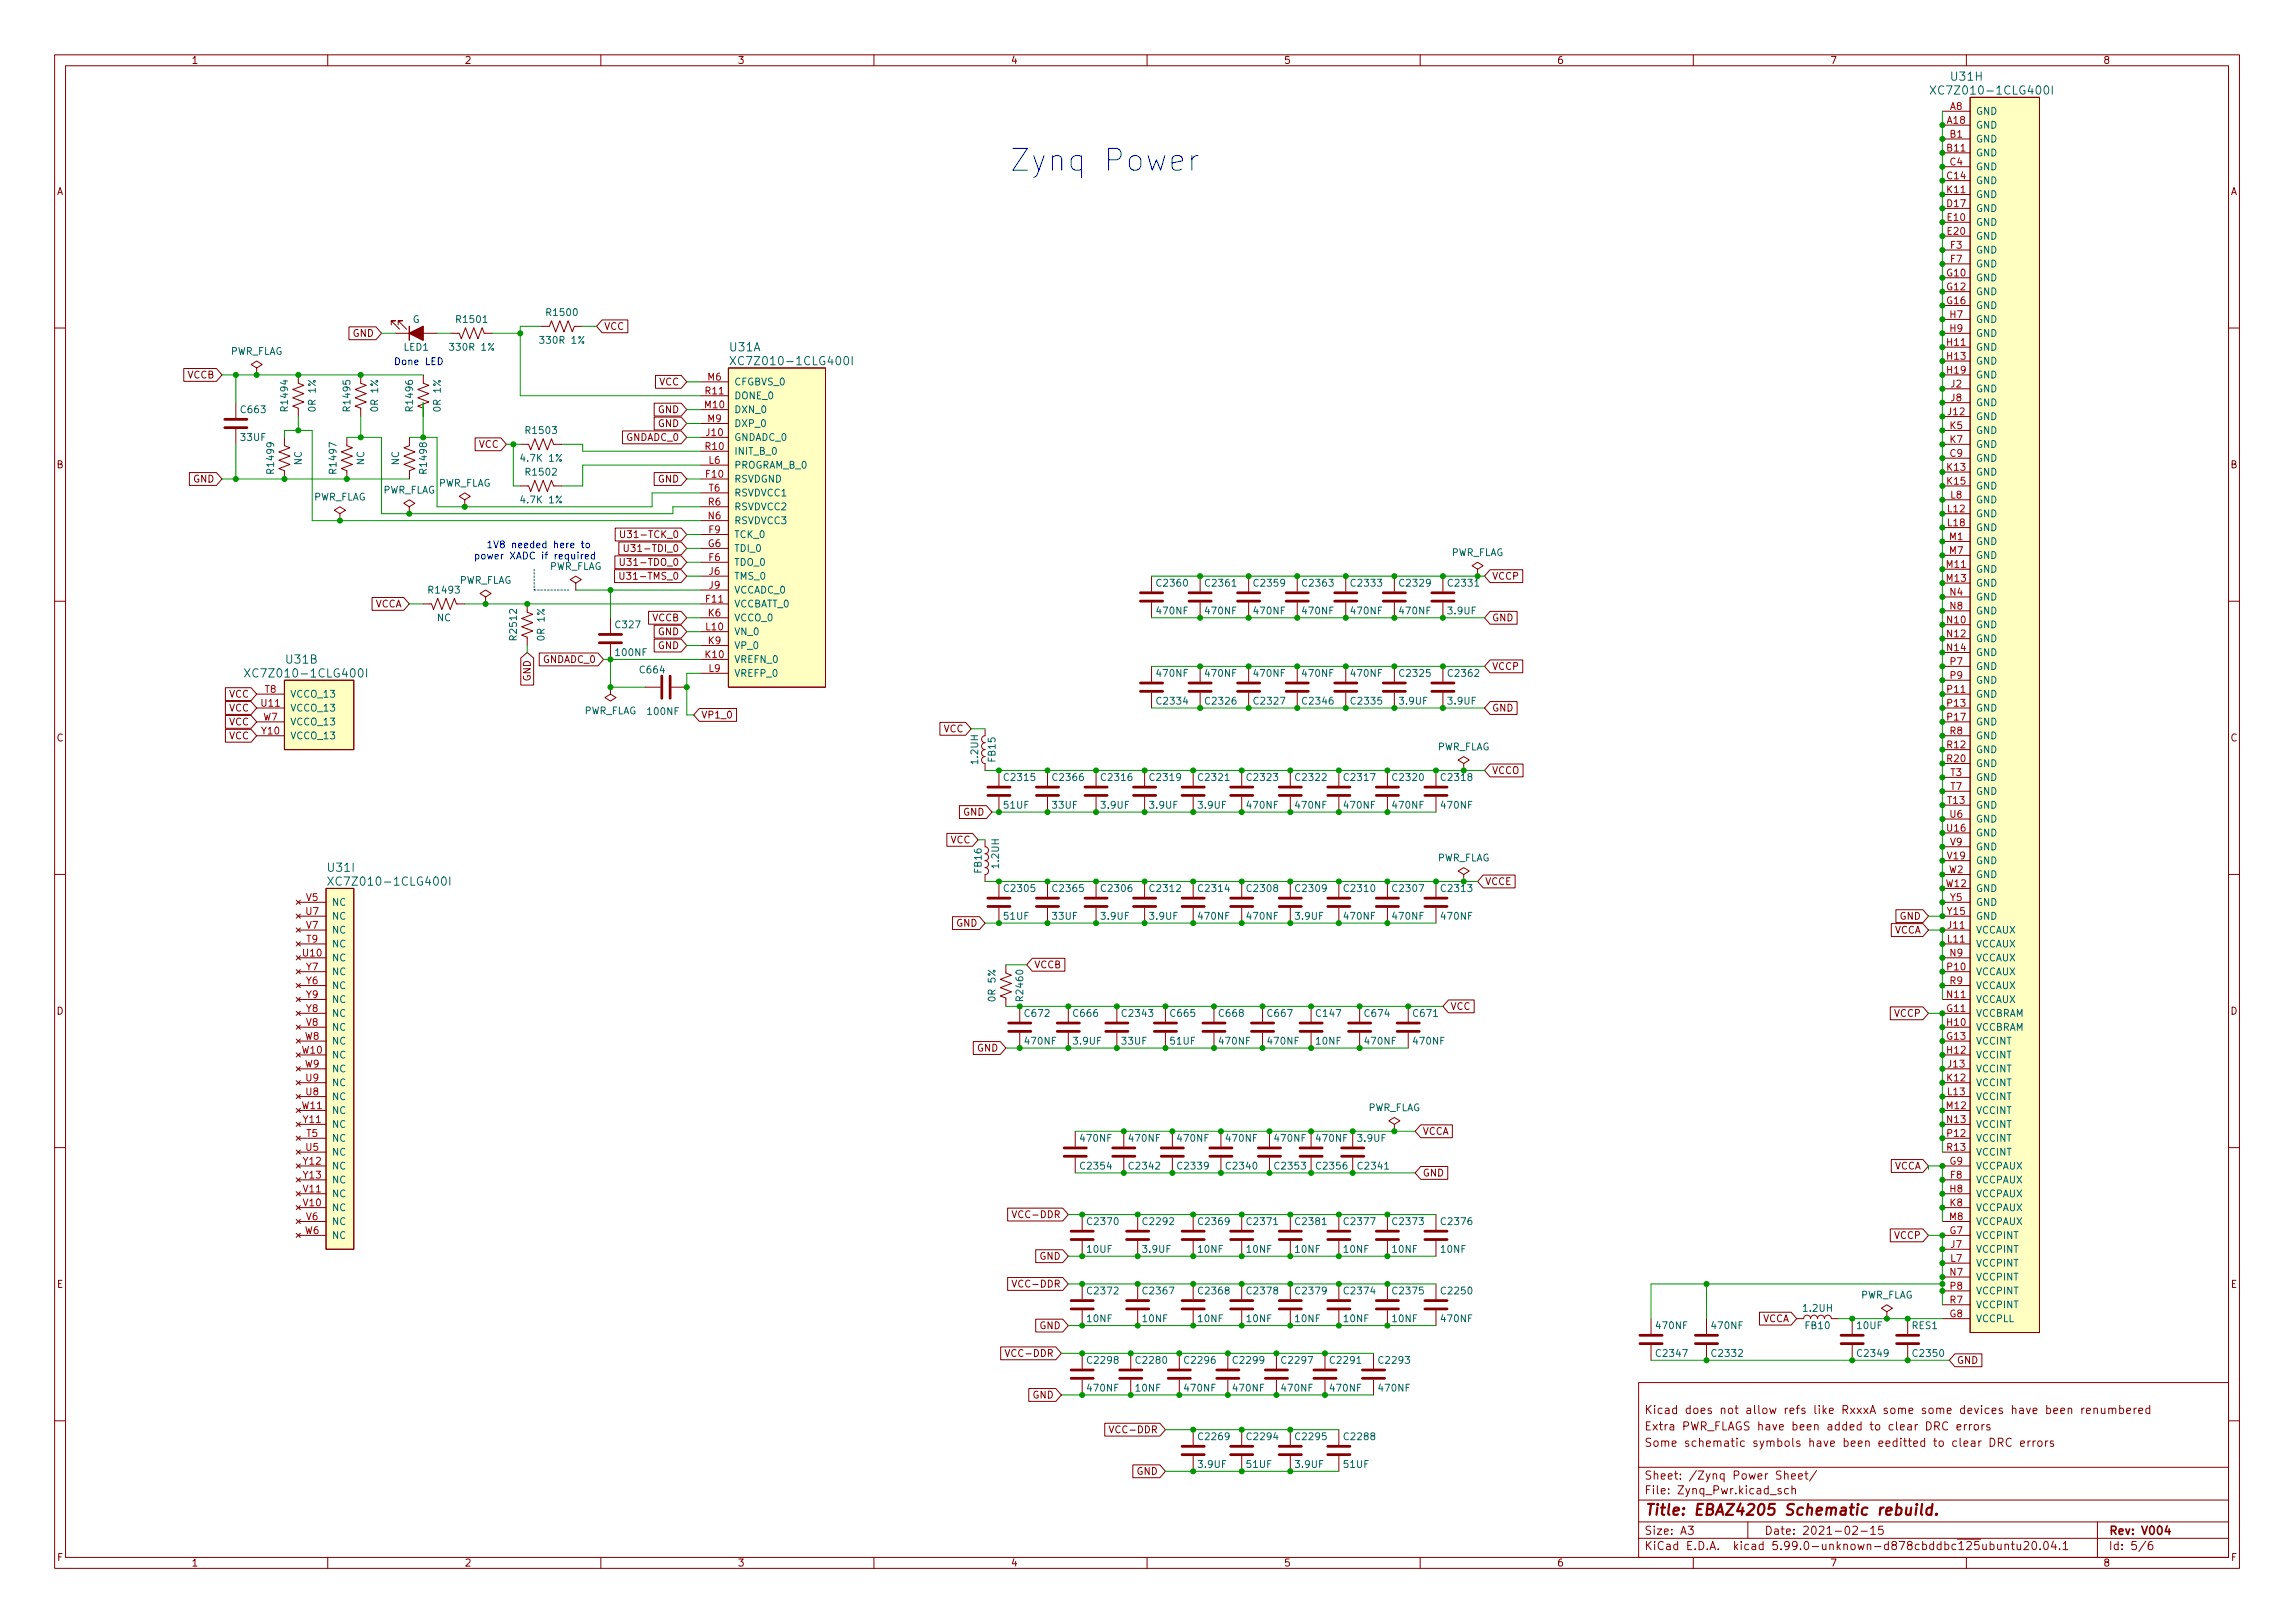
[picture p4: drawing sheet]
<svg xmlns="http://www.w3.org/2000/svg" width="420mm" height="297mm" viewBox="0 0 420 297" stroke-linecap="round" stroke-linejoin="round" font-family="sans-serif">
<defs><g id="words">
<text font-size="5.6" fill="#0000c2" x="184.8" y="31.3">Zynq Power</text>
<text font-size="2.8" fill="#840000" x="301" y="277.3">Title: EBAZ4205 Schematic rebuild.</text>
<g font-size="2.1" fill="#006464">
<text x="354.9" y="17.3">XC7Z010-1CLG400I</text>
<text x="357.3" y="14.8">U31H</text>
<text x="133.6" y="64.3">U31A</text>
<text x="135.2" y="66.8">XC7Z010-1CLG400I</text>
<text x="46.3" y="124">XC7Z010-1CLG400I</text>
<text x="52.5" y="121.4">U31B</text>
<text x="60.2" y="159.5">U31I</text>
<text x="61.5" y="162.1">XC7Z010-1CLG400I</text>
</g>
<g font-size="2.1" fill="#840000">
<text x="301" y="261.8">Extra PWR_FLAGS have been added to clear DRC errors</text>
<text x="301" y="258.8">Kicad does not allow refs like RxxxA some some devices have been renumbered</text>
<text x="301" y="264.8">Some schematic symbols have been eeditted to clear DRC errors</text>
<text x="301" y="273.5">File: Zynq_Pwr.kicad_sch</text>
<text x="301" y="270.8">Sheet: /Zynq Power Sheet/</text>
<text x="301" y="280.9">Size: A3</text>
<text x="323" y="280.9">Date: 2021-02-15</text>
<text x="386" y="280.9">Rev: V004</text>
<text x="301" y="283.7">KiCad E.D.A. kicad 5.99.0-unknown-d878cbddbc~125~ubuntu20.04.1</text>
<text x="386" y="283.7">Id: 5/6</text>
</g>
<g font-size="1.8" fill="#840000">
<text x="35" y="11.7">1</text>
<text x="85" y="11.7">2</text>
<text x="135" y="11.7">3</text>
<text x="185" y="11.7">4</text>
<text x="235" y="11.7">5</text>
<text x="285" y="11.7">6</text>
<text x="335" y="11.7">7</text>
<text x="385" y="11.7">8</text>
<text x="10.3" y="35.7">A</text>
<text x="408.3" y="35.7">A</text>
<text x="64.6" y="61.6">GND</text>
<text x="110.6" y="60.4">VCC</text>
<text x="34.3" y="69.3">VCCB</text>
<text x="120.7" y="70.5">VCC</text>
<text x="120.5" y="75.6">GND</text>
<text x="87.6" y="82">VCC</text>
<text x="114.7" y="80.7">GNDADC_0</text>
<text x="120.5" y="78.1">GND</text>
<text x="10.3" y="85.7">B</text>
<text x="35.4" y="88.3">GND</text>
<text x="120.5" y="88.3">GND</text>
<text x="408.3" y="85.7">B</text>
<text x="115" y="98.5">U31-TCK_0</text>
<text x="115.7" y="101">U31-TDI_0</text>
<text x="114.9" y="106.1">U31-TMS_0</text>
<text x="114.9" y="103.5">U31-TDO_0</text>
<text x="265.3" y="107.4">C2331</text>
<text x="273.1" y="106.1">VCCP</text>
<text x="68.6" y="111.2">VCCA</text>
<text x="119.4" y="113.7">VCCB</text>
<text x="273.1" y="113.7">GND</text>
<text x="120.5" y="116.2">GND</text>
<text x="120.5" y="118.8">GND</text>
<text x="97.2" y="124.7" transform="rotate(-90 97.2 124.7)">GND</text>
<text x="99.4" y="121.3">GNDADC_0</text>
<text x="273.1" y="122.6">VCCP</text>
<text x="41.9" y="127.7">VCC</text>
<text x="41.9" y="130.2">VCC</text>
<text x="128.3" y="131.5">VP1_0</text>
<text x="273.1" y="130.2">GND</text>
<text x="10.3" y="135.7">C</text>
<text x="41.9" y="135.3">VCC</text>
<text x="41.9" y="132.8">VCC</text>
<text x="172.7" y="134">VCC</text>
<text x="408.3" y="135.7">C</text>
<text x="273.1" y="141.6">VCCO</text>
<text x="176.3" y="149.3">GND</text>
<text x="174" y="154.3">VCC</text>
<text x="271.8" y="162">VCCE</text>
<text x="175.1" y="169.6">GND</text>
<text x="346.7" y="170.9">VCCA</text>
<text x="347.8" y="168.3">GND</text>
<text x="189.3" y="177.2">VCCB</text>
<text x="10.3" y="185.7">D</text>
<text x="265.5" y="184.8">VCC</text>
<text x="408.3" y="185.7">D</text>
<text x="346.8" y="186.1">VCCP</text>
<text x="178.9" y="192.4">GND</text>
<text x="260.4" y="207.7">VCCA</text>
<text x="260.4" y="215.3">GND</text>
<text x="346.7" y="214">VCCA</text>
<text x="186.1" y="222.9">VCC-DDR</text>
<text x="346.8" y="226.7">VCCP</text>
<text x="190.3" y="230.5">GND</text>
<text x="10.4" y="235.7">E</text>
<text x="186.1" y="235.6">VCC-DDR</text>
<text x="408.4" y="235.7">E</text>
<text x="190.3" y="243.2">GND</text>
<text x="322.6" y="242">VCCA</text>
<text x="184.8" y="248.3">VCC-DDR</text>
<text x="358.2" y="249.6">GND</text>
<text x="189" y="255.9">GND</text>
<text x="203.9" y="262.3">VCC-DDR</text>
<text x="208.1" y="269.9">GND</text>
<text x="10.4" y="285.7">F</text>
<text x="35" y="286.7">1</text>
<text x="85" y="286.7">2</text>
<text x="135" y="286.7">3</text>
<text x="185" y="286.7">4</text>
<text x="235" y="286.7">5</text>
<text x="285" y="286.7">6</text>
<text x="335" y="286.7">7</text>
<text x="385" y="286.7">8</text>
<text x="408.4" y="285.7">F</text>
</g>
<g font-size="1.8" fill="#a90000">
<text x="356.5" y="22.6">A18</text>
<text x="357" y="20.1">A8</text>
<text x="356.5" y="27.7">B11</text>
<text x="357" y="25.2">B1</text>
<text x="356.5" y="32.8">C14</text>
<text x="356.5" y="35.3">K11</text>
<text x="357" y="30.3">C4</text>
<text x="356.5" y="37.9">D17</text>
<text x="356.6" y="40.4">E10</text>
<text x="356.6" y="43">E20</text>
<text x="357.1" y="45.5">F3</text>
<text x="356.5" y="50.6">G10</text>
<text x="356.5" y="53.1">G12</text>
<text x="357.1" y="48">F7</text>
<text x="356.5" y="55.7">G16</text>
<text x="357" y="58.2">H7</text>
<text x="356.5" y="63.3">H11</text>
<text x="356.5" y="65.8">H13</text>
<text x="357" y="60.7">H9</text>
<text x="129.6" y="69.6">M6</text>
<text x="356.5" y="68.4">H19</text>
<text x="357.2" y="70.9">J2</text>
<text x="129.1" y="74.7">M10</text>
<text x="129.2" y="72.2">R11</text>
<text x="129.6" y="77.3">M9</text>
<text x="356.7" y="76">J12</text>
<text x="357.2" y="73.4">J8</text>
<text x="129.2" y="82.3">R10</text>
<text x="129.3" y="79.8">J10</text>
<text x="357" y="83.6">C9</text>
<text x="357" y="78.5">K5</text>
<text x="357" y="81.1">K7</text>
<text x="129.3" y="87.4">F10</text>
<text x="129.8" y="84.9">L6</text>
<text x="129.8" y="90">T6</text>
<text x="356.5" y="86.1">K13</text>
<text x="356.5" y="88.7">K15</text>
<text x="129.7" y="95">N6</text>
<text x="129.7" y="92.5">R6</text>
<text x="356.6" y="93.8">L12</text>
<text x="357.1" y="91.2">L8</text>
<text x="129.6" y="100.1">G6</text>
<text x="129.8" y="97.6">F9</text>
<text x="356.6" y="96.3">L18</text>
<text x="356.9" y="98.8">M1</text>
<text x="356.9" y="101.4">M7</text>
<text x="129.8" y="102.7">F6</text>
<text x="129.8" y="105.2">J6</text>
<text x="129.8" y="107.7">J9</text>
<text x="356.4" y="103.9">M11</text>
<text x="356.4" y="106.5">M13</text>
<text x="129.3" y="110.3">F11</text>
<text x="129.7" y="112.8">K6</text>
<text x="357" y="109">N4</text>
<text x="357" y="111.5">N8</text>
<text x="129.3" y="115.4">L10</text>
<text x="129.7" y="117.9">K9</text>
<text x="356.5" y="114.1">N10</text>
<text x="356.5" y="116.6">N12</text>
<text x="356.5" y="119.2">N14</text>
<text x="129.2" y="120.4">K10</text>
<text x="129.8" y="123">L9</text>
<text x="357.1" y="121.7">P7</text>
<text x="357.1" y="124.2">P9</text>
<text x="47.9" y="129.3">U11</text>
<text x="48.2" y="131.9">W7</text>
<text x="48.5" y="126.8">T8</text>
<text x="356.6" y="126.8">P11</text>
<text x="356.6" y="129.3">P13</text>
<text x="356.6" y="131.9">P17</text>
<text x="48" y="134.4">Y10</text>
<text x="356.5" y="136.9">R12</text>
<text x="357" y="134.4">R8</text>
<text x="356.5" y="139.5">R20</text>
<text x="357.1" y="142">T3</text>
<text x="356.6" y="147.1">T13</text>
<text x="357" y="149.6">U6</text>
<text x="357.1" y="144.6">T7</text>
<text x="356.5" y="152.2">U16</text>
<text x="357.1" y="154.7">V9</text>
<text x="356.6" y="157.3">V19</text>
<text x="356.8" y="159.8">W2</text>
<text x="56" y="167.4">U7</text>
<text x="56.1" y="164.9">V5</text>
<text x="356.3" y="162.3">W12</text>
<text x="356.6" y="167.4">Y15</text>
<text x="357.1" y="164.9">Y5</text>
<text x="56.1" y="170">V7</text>
<text x="56.1" y="172.5">T9</text>
<text x="356.6" y="172.5">L11</text>
<text x="356.7" y="170">J11</text>
<text x="55.5" y="175">U10</text>
<text x="56.1" y="177.6">Y7</text>
<text x="356.6" y="177.6">P10</text>
<text x="357" y="175">N9</text>
<text x="56.1" y="180.1">Y6</text>
<text x="56.1" y="185.2">Y8</text>
<text x="56.1" y="182.7">Y9</text>
<text x="356.5" y="185.2">G11</text>
<text x="356.5" y="182.7">N11</text>
<text x="357" y="180.1">R9</text>
<text x="55.8" y="190.3">W8</text>
<text x="56.1" y="187.7">V8</text>
<text x="356.5" y="190.3">G13</text>
<text x="356.5" y="187.7">H10</text>
<text x="55.3" y="192.8">W10</text>
<text x="55.8" y="195.4">W9</text>
<text x="56" y="197.9">U9</text>
<text x="356.5" y="192.8">H12</text>
<text x="356.5" y="197.9">K12</text>
<text x="356.7" y="195.4">J13</text>
<text x="55.3" y="203">W11</text>
<text x="56" y="200.4">U8</text>
<text x="356.4" y="203">M12</text>
<text x="356.6" y="200.4">L13</text>
<text x="55.6" y="205.5">Y11</text>
<text x="56.1" y="208.1">T5</text>
<text x="356.5" y="205.5">N13</text>
<text x="356.6" y="208.1">P12</text>
<text x="55.6" y="213.1">Y12</text>
<text x="55.6" y="215.7">Y13</text>
<text x="56" y="210.6">U5</text>
<text x="356.5" y="210.6">R13</text>
<text x="357" y="213.1">G9</text>
<text x="357.1" y="215.7">F8</text>
<text x="55.6" y="220.8">V10</text>
<text x="55.6" y="218.2">V11</text>
<text x="357" y="218.2">H8</text>
<text x="357" y="220.8">K8</text>
<text x="55.8" y="225.8">W6</text>
<text x="56.1" y="223.3">V6</text>
<text x="356.9" y="223.3">M8</text>
<text x="357" y="225.8">G7</text>
<text x="357" y="233.5">N7</text>
<text x="357.1" y="230.9">L7</text>
<text x="357.2" y="228.4">J7</text>
<text x="357" y="238.5">R7</text>
<text x="357.1" y="236">P8</text>
<text x="357" y="241.1">G8</text>
</g>
<g font-size="1.8" fill="#006464">
<text x="361.7" y="23.5">GND</text>
<text x="361.7" y="21">GND</text>
<text x="361.7" y="26.1">GND</text>
<text x="361.7" y="28.6">GND</text>
<text x="361.7" y="33.7">GND</text>
<text x="361.7" y="31.2">GND</text>
<text x="361.7" y="38.8">GND</text>
<text x="361.7" y="41.3">GND</text>
<text x="361.7" y="36.2">GND</text>
<text x="361.7" y="43.9">GND</text>
<text x="361.7" y="46.4">GND</text>
<text x="361.7" y="48.9">GND</text>
<text x="361.7" y="51.5">GND</text>
<text x="75.5" y="59.1">G</text>
<text x="83.8" y="59.1">R1501</text>
<text x="100.3" y="57.8">R1500</text>
<text x="361.7" y="54">GND</text>
<text x="361.7" y="56.6">GND</text>
<text x="361.7" y="59.1">GND</text>
<text x="42" y="64.9">PWR_FLAG</text>
<text x="73.9" y="64.2">LED1</text>
<text x="82.7" y="64.2">330R 1%</text>
<text x="99.2" y="62.9">330R 1%</text>
<text x="361.7" y="64.2">GND</text>
<text x="361.7" y="61.6">GND</text>
<text x="134.4" y="70.5">CFGBVS_0</text>
<text x="361.7" y="66.7">GND</text>
<text x="361.7" y="69.3">GND</text>
<text x="361.7" y="71.8">GND</text>
<text x="44.2" y="75.6">C663</text>
<text x="52.7" y="75" transform="rotate(-90 52.7 75)">R1494</text>
<text x="57.8" y="75.1" transform="rotate(-90 57.8 75.1)">0R 1%</text>
<text x="64.1" y="75" transform="rotate(-90 64.1 75)">R1495</text>
<text x="69.2" y="75.1" transform="rotate(-90 69.2 75.1)">0R 1%</text>
<text x="75.6" y="75" transform="rotate(-90 75.6 75)">R1496</text>
<text x="80.7" y="75.1" transform="rotate(-90 80.7 75.1)">0R 1%</text>
<text x="134.4" y="75.6">DXN_0</text>
<text x="134.4" y="73.1">DONE_0</text>
<text x="361.7" y="76.9">GND</text>
<text x="361.7" y="74.3">GND</text>
<text x="44.2" y="80.7">33UF</text>
<text x="96.5" y="79.4">R1503</text>
<text x="134.4" y="80.7">GNDADC_0</text>
<text x="134.4" y="78.1">DXP_0</text>
<text x="134.4" y="83.2">INIT_B_0</text>
<text x="361.7" y="79.4">GND</text>
<text x="361.7" y="82">GND</text>
<text x="50.2" y="86.5" transform="rotate(-90 50.2 86.5)">R1499</text>
<text x="55.2" y="85.1" transform="rotate(-90 55.2 85.1)">NC</text>
<text x="61.6" y="86.5" transform="rotate(-90 61.6 86.5)">R1497</text>
<text x="66.7" y="85.1" transform="rotate(-90 66.7 85.1)">NC</text>
<text x="73.1" y="85.1" transform="rotate(-90 73.1 85.1)">NC</text>
<text x="78.1" y="86.5" transform="rotate(-90 78.1 86.5)">R1498</text>
<text x="80.1" y="89.1">PWR_FLAG</text>
<text x="95.7" y="84.5">4.7K 1%</text>
<text x="96.5" y="87">R1502</text>
<text x="134.4" y="88.3">RSVDGND</text>
<text x="134.4" y="85.8">PROGRAM_B_0</text>
<text x="361.7" y="84.5">GND</text>
<text x="361.7" y="87">GND</text>
<text x="361.7" y="89.6">GND</text>
<text x="57.3" y="91.6">PWR_FLAG</text>
<text x="70" y="90.3">PWR_FLAG</text>
<text x="95.7" y="92.1">4.7K 1%</text>
<text x="134.4" y="95.9">RSVDVCC3</text>
<text x="134.4" y="93.4">RSVDVCC2</text>
<text x="134.4" y="90.8">RSVDVCC1</text>
<text x="361.7" y="94.7">GND</text>
<text x="361.7" y="92.1">GND</text>
<text x="134.4" y="98.5">TCK_0</text>
<text x="134.4" y="101">TDI_0</text>
<text x="265.5" y="101.8">PWR_FLAG</text>
<text x="361.7" y="97.2">GND</text>
<text x="361.7" y="99.7">GND</text>
<text x="83.9" y="106.8">PWR_FLAG</text>
<text x="100.4" y="104.3">PWR_FLAG</text>
<text x="134.4" y="103.5">TDO_0</text>
<text x="134.4" y="106.1">TMS_0</text>
<text x="212" y="107.4">C2360</text>
<text x="220.9" y="107.4">C2361</text>
<text x="229.8" y="107.4">C2359</text>
<text x="238.7" y="107.4">C2363</text>
<text x="247.5" y="107.4">C2333</text>
<text x="256.4" y="107.4">C2329</text>
<text x="361.7" y="104.8">GND</text>
<text x="361.7" y="107.4">GND</text>
<text x="361.7" y="102.3">GND</text>
<text x="78.7" y="108.6">R1493</text>
<text x="80" y="113.7">NC</text>
<text x="134.4" y="111.2">VCCBATT_0</text>
<text x="134.4" y="108.6">VCCADC_0</text>
<text x="134.4" y="113.7">VCCO_0</text>
<text x="211.9" y="112.4">470NF</text>
<text x="220.8" y="112.4">470NF</text>
<text x="229.7" y="112.4">470NF</text>
<text x="238.6" y="112.4">470NF</text>
<text x="247.5" y="112.4">470NF</text>
<text x="256.4" y="112.4">470NF</text>
<text x="265.2" y="112.4">3.9UF</text>
<text x="361.7" y="109.9">GND</text>
<text x="361.7" y="112.4">GND</text>
<text x="94.6" y="116.9" transform="rotate(-90 94.6 116.9)">R2512</text>
<text x="99.7" y="117" transform="rotate(-90 99.7 117)">0R 1%</text>
<text x="112.8" y="115">C327</text>
<text x="134.4" y="118.8">VP_0</text>
<text x="134.4" y="116.2">VN_0</text>
<text x="361.7" y="115">GND</text>
<text x="361.7" y="117.5">GND</text>
<text x="112.8" y="120.1">100NF</text>
<text x="117.3" y="123.2">C664</text>
<text x="134.4" y="121.3">VREFN_0</text>
<text x="134.4" y="123.9">VREFP_0</text>
<text x="211.9" y="123.9">470NF</text>
<text x="220.8" y="123.9">470NF</text>
<text x="229.7" y="123.9">470NF</text>
<text x="238.6" y="123.9">470NF</text>
<text x="247.5" y="123.9">470NF</text>
<text x="256.4" y="123.9">C2325</text>
<text x="265.3" y="123.9">C2362</text>
<text x="361.7" y="120.1">GND</text>
<text x="361.7" y="122.6">GND</text>
<text x="361.7" y="125.1">GND</text>
<text x="53.1" y="127.7">VCCO_13</text>
<text x="53.1" y="130.2">VCCO_13</text>
<text x="106.8" y="130.7">PWR_FLAG</text>
<text x="118.7" y="130.8">100NF</text>
<text x="212" y="128.9">C2334</text>
<text x="220.9" y="128.9">C2326</text>
<text x="229.8" y="128.9">C2327</text>
<text x="238.7" y="128.9">C2346</text>
<text x="247.5" y="128.9">C2335</text>
<text x="256.3" y="128.9">3.9UF</text>
<text x="265.2" y="128.9">3.9UF</text>
<text x="361.7" y="127.7">GND</text>
<text x="361.7" y="130.2">GND</text>
<text x="53.1" y="132.8">VCCO_13</text>
<text x="53.1" y="135.3">VCCO_13</text>
<text x="263" y="137.3">PWR_FLAG</text>
<text x="361.7" y="132.8">GND</text>
<text x="361.7" y="137.8">GND</text>
<text x="361.7" y="135.3">GND</text>
<text x="179.1" y="139.7" transform="rotate(-90 179.1 139.7)">1.2UH</text>
<text x="182.2" y="139.4" transform="rotate(-90 182.2 139.4)">FB15</text>
<text x="184" y="142.9">C2315</text>
<text x="192.9" y="142.9">C2366</text>
<text x="201.8" y="142.9">C2316</text>
<text x="210.7" y="142.9">C2319</text>
<text x="219.6" y="142.9">C2321</text>
<text x="228.5" y="142.9">C2323</text>
<text x="237.4" y="142.9">C2322</text>
<text x="246.3" y="142.9">C2317</text>
<text x="255.2" y="142.9">C2320</text>
<text x="264.1" y="142.9">C2318</text>
<text x="361.7" y="140.4">GND</text>
<text x="361.7" y="142.9">GND</text>
<text x="183.9" y="148">51UF</text>
<text x="192.7" y="148">33UF</text>
<text x="201.7" y="148">3.9UF</text>
<text x="210.6" y="148">3.9UF</text>
<text x="219.5" y="148">3.9UF</text>
<text x="228.4" y="148">470NF</text>
<text x="237.3" y="148">470NF</text>
<text x="246.2" y="148">470NF</text>
<text x="255.1" y="148">470NF</text>
<text x="264" y="148">470NF</text>
<text x="361.7" y="148">GND</text>
<text x="361.7" y="145.5">GND</text>
<text x="361.7" y="153.1">GND</text>
<text x="361.7" y="150.5">GND</text>
<text x="361.7" y="155.6">GND</text>
<text x="179.7" y="159.7" transform="rotate(-90 179.7 159.7)">FB16</text>
<text x="182.9" y="158.8" transform="rotate(-90 182.9 158.8)">1.2UH</text>
<text x="263" y="157.6">PWR_FLAG</text>
<text x="361.7" y="158.2">GND</text>
<text x="361.7" y="160.7">GND</text>
<text x="60.7" y="165.8">NC</text>
<text x="184" y="163.2">C2305</text>
<text x="192.9" y="163.2">C2365</text>
<text x="201.8" y="163.2">C2306</text>
<text x="210.7" y="163.2">C2312</text>
<text x="219.6" y="163.2">C2314</text>
<text x="228.5" y="163.2">C2308</text>
<text x="237.4" y="163.2">C2309</text>
<text x="246.3" y="163.2">C2310</text>
<text x="255.2" y="163.2">C2307</text>
<text x="264.1" y="163.2">C2313</text>
<text x="361.7" y="163.2">GND</text>
<text x="361.7" y="165.8">GND</text>
<text x="60.7" y="173.4">NC</text>
<text x="60.7" y="168.3">NC</text>
<text x="60.7" y="170.9">NC</text>
<text x="183.9" y="168.3">51UF</text>
<text x="192.7" y="168.3">33UF</text>
<text x="201.7" y="168.3">3.9UF</text>
<text x="210.6" y="168.3">3.9UF</text>
<text x="219.5" y="168.3">470NF</text>
<text x="228.4" y="168.3">470NF</text>
<text x="237.2" y="168.3">3.9UF</text>
<text x="246.2" y="168.3">470NF</text>
<text x="255.1" y="168.3">470NF</text>
<text x="264" y="168.3">470NF</text>
<text x="361.7" y="170.9">VCCAUX</text>
<text x="361.7" y="173.4">VCCAUX</text>
<text x="361.7" y="168.3">GND</text>
<text x="60.7" y="175.9">NC</text>
<text x="60.7" y="178.5">NC</text>
<text x="361.7" y="175.9">VCCAUX</text>
<text x="361.7" y="178.5">VCCAUX</text>
<text x="60.7" y="181">NC</text>
<text x="60.7" y="183.6">NC</text>
<text x="182.2" y="183" transform="rotate(-90 182.2 183)">0R 5%</text>
<text x="187.3" y="183" transform="rotate(-90 187.3 183)">R2460</text>
<text x="361.7" y="183.6">VCCAUX</text>
<text x="361.7" y="181">VCCAUX</text>
<text x="60.7" y="188.6">NC</text>
<text x="60.7" y="191.2">NC</text>
<text x="60.7" y="186.1">NC</text>
<text x="187.7" y="186.1">C672</text>
<text x="187.8" y="191.2">470NF</text>
<text x="196.6" y="191.2">3.9UF</text>
<text x="196.6" y="186.1">C666</text>
<text x="205.4" y="191.2">33UF</text>
<text x="205.6" y="186.1">C2343</text>
<text x="214.3" y="191.2">51UF</text>
<text x="214.4" y="186.1">C665</text>
<text x="223.3" y="186.1">C668</text>
<text x="223.3" y="191.2">470NF</text>
<text x="232.2" y="186.1">C667</text>
<text x="232.2" y="191.2">470NF</text>
<text x="241" y="191.2">10NF</text>
<text x="241.1" y="186.1">C147</text>
<text x="250" y="186.1">C674</text>
<text x="250" y="191.2">470NF</text>
<text x="258.9" y="186.1">C671</text>
<text x="258.9" y="191.2">470NF</text>
<text x="361.7" y="186.1">VCCBRAM</text>
<text x="361.7" y="191.2">VCCINT</text>
<text x="361.7" y="188.6">VCCBRAM</text>
<text x="60.7" y="193.7">NC</text>
<text x="60.7" y="196.3">NC</text>
<text x="361.7" y="193.7">VCCINT</text>
<text x="361.7" y="196.3">VCCINT</text>
<text x="60.7" y="201.3">NC</text>
<text x="60.7" y="198.8">NC</text>
<text x="60.7" y="203.9">NC</text>
<text x="250.3" y="203.4">PWR_FLAG</text>
<text x="361.7" y="198.8">VCCINT</text>
<text x="361.7" y="201.3">VCCINT</text>
<text x="361.7" y="203.9">VCCINT</text>
<text x="60.7" y="209">NC</text>
<text x="60.7" y="206.4">NC</text>
<text x="197.9" y="209">470NF</text>
<text x="206.8" y="209">470NF</text>
<text x="215.7" y="209">470NF</text>
<text x="224.6" y="209">470NF</text>
<text x="233.5" y="209">470NF</text>
<text x="241.1" y="209">470NF</text>
<text x="248.7" y="209">3.9UF</text>
<text x="361.7" y="206.4">VCCINT</text>
<text x="361.7" y="209">VCCINT</text>
<text x="60.7" y="211.5">NC</text>
<text x="60.7" y="214">NC</text>
<text x="198" y="214">C2354</text>
<text x="206.9" y="214">C2342</text>
<text x="215.8" y="214">C2339</text>
<text x="224.7" y="214">C2340</text>
<text x="233.6" y="214">C2353</text>
<text x="241.2" y="214">C2356</text>
<text x="248.8" y="214">C2341</text>
<text x="361.7" y="214">VCCPAUX</text>
<text x="361.7" y="211.5">VCCINT</text>
<text x="60.7" y="221.7">NC</text>
<text x="60.7" y="219.1">NC</text>
<text x="60.7" y="216.6">NC</text>
<text x="361.7" y="216.6">VCCPAUX</text>
<text x="361.7" y="219.1">VCCPAUX</text>
<text x="361.7" y="221.7">VCCPAUX</text>
<text x="60.7" y="224.2">NC</text>
<text x="60.7" y="226.7">NC</text>
<text x="199.3" y="224.2">C2370</text>
<text x="209.4" y="224.2">C2292</text>
<text x="219.6" y="224.2">C2369</text>
<text x="228.5" y="224.2">C2371</text>
<text x="237.4" y="224.2">C2381</text>
<text x="246.3" y="224.2">C2377</text>
<text x="255.2" y="224.2">C2373</text>
<text x="264.1" y="224.2">C2376</text>
<text x="361.7" y="226.7">VCCPINT</text>
<text x="361.7" y="224.2">VCCPAUX</text>
<text x="199.1" y="229.3">10UF</text>
<text x="209.3" y="229.3">3.9UF</text>
<text x="219.4" y="229.3">10NF</text>
<text x="228.3" y="229.3">10NF</text>
<text x="237.2" y="229.3">10NF</text>
<text x="246.1" y="229.3">10NF</text>
<text x="255" y="229.3">10NF</text>
<text x="263.9" y="229.3">10NF</text>
<text x="361.7" y="229.3">VCCPINT</text>
<text x="361.7" y="231.8">VCCPINT</text>
<text x="199.3" y="236.9">C2372</text>
<text x="209.4" y="236.9">C2367</text>
<text x="219.6" y="236.9">C2368</text>
<text x="228.5" y="236.9">C2378</text>
<text x="237.4" y="236.9">C2379</text>
<text x="246.3" y="236.9">C2374</text>
<text x="255.2" y="236.9">C2375</text>
<text x="264.1" y="236.9">C2250</text>
<text x="340.5" y="237.6">PWR_FLAG</text>
<text x="361.7" y="234.4">VCCPINT</text>
<text x="361.7" y="236.9">VCCPINT</text>
<text x="361.7" y="239.4">VCCPINT</text>
<text x="199.1" y="242">10NF</text>
<text x="209.3" y="242">10NF</text>
<text x="219.4" y="242">10NF</text>
<text x="228.3" y="242">10NF</text>
<text x="237.2" y="242">10NF</text>
<text x="246.1" y="242">10NF</text>
<text x="255" y="242">10NF</text>
<text x="264" y="242">470NF</text>
<text x="303.3" y="243.2">470NF</text>
<text x="313.5" y="243.2">470NF</text>
<text x="330.2" y="240.1">1.2UH</text>
<text x="330.6" y="243.2">FB10</text>
<text x="340.1" y="243.2">10UF</text>
<text x="350.1" y="243.2">RES1</text>
<text x="361.7" y="242">VCCPLL</text>
<text x="199.3" y="249.6">C2298</text>
<text x="208.2" y="249.6">C2280</text>
<text x="217.1" y="249.6">C2296</text>
<text x="226" y="249.6">C2299</text>
<text x="234.8" y="249.6">C2297</text>
<text x="243.7" y="249.6">C2291</text>
<text x="252.6" y="249.6">C2293</text>
<text x="303.4" y="248.3">C2347</text>
<text x="313.6" y="248.3">C2332</text>
<text x="340.3" y="248.3">C2349</text>
<text x="350.4" y="248.3">C2350</text>
<text x="199.2" y="254.7">470NF</text>
<text x="208" y="254.7">10NF</text>
<text x="217" y="254.7">470NF</text>
<text x="225.9" y="254.7">470NF</text>
<text x="234.8" y="254.7">470NF</text>
<text x="243.7" y="254.7">470NF</text>
<text x="252.5" y="254.7">470NF</text>
<text x="219.6" y="263.6">C2269</text>
<text x="228.5" y="263.6">C2294</text>
<text x="237.4" y="263.6">C2295</text>
<text x="246.3" y="263.6">C2288</text>
<text x="219.5" y="268.6">3.9UF</text>
<text x="228.3" y="268.6">51UF</text>
<text x="237.2" y="268.6">3.9UF</text>
<text x="246.1" y="268.6">51UF</text>
</g>
<g font-size="1.8" fill="#0000c2">
<text x="72.8" y="66.8">Done LED</text>
<text x="92.5" y="100.3">1V8 needed here to</text>
<text x="89.4" y="102.4">power XADC if required</text>
</g>
</g></defs>
<g fill="none" stroke="#840000" stroke-width=".18">
<path d="M10 10h400v277h-400zM12 12h396v273h-396zM60 10v2M110 10v2M160 10v2M210 10v2M260 10v2M310 10v2M360 10v2M360.7 17.8h12.7v226.1h-12.7zM355.6 22.9h5.1M355.6 20.4h5.1"/>
<path d="M355.6 25.4h5.1M355.6 28h5.1M355.6 33.1h5.1M355.6 30.5h5.1M355.6 38.1h5.1M355.6 35.6h5.1M63.9 59.8h4.9l1 1.2-1 1.2h-4.9zM71.6 59.5v-.8h.8h-.8l1.6 1.5M72.9 59.5v-.8h.8h-.8l1.5 1.5M99.1 59.7h1.5l.4-1 .7 2 .8-2 .8 2 .7-2 .8 2 .4-1h1.5M110.2 58.6h4.7v2.3h-4.7l-1-1.2zM355.6 40.7h5.1"/>
<path d="M355.6 43.2h5.1M355.6 45.8h5.1M355.6 48.3h5.1M355.6 50.8h5.1M355.6 53.4h5.1M355.6 55.9h5.1M355.6 58.5h5.1M10 60h2M33.6 67.4h6l1 1.2-1 1.2h-6zM43.2 73.7v2.8M43.2 78.5v2.8M47 67.3l1-.6-1-.6-1 .6 1 .6v1.3"/>
<path d="M47 68.6h.1M54.6 68.6v1.5l1 .4-2 .8 2 .7-2 .8 2 .8-2 .7 1 .4v1.5M66 68.6v1.5l1.1 .4-2.1 .8 2.1 .7-2.1 .8 2.1 .8-2.1 .7 1 .4v1.5M72.4 61h7.6M77.5 68.6v1.5l1 .4-2 .8 2 .7-2 .8 2 .8-2 .7 1 .4v1.5M82.5 61h1.6l.4 1 .7-2 .8 2 .7-2 .8 2 .8-2 .3 1h1.6M114 78.9h10.7l1 1.1-1 1.2h-10.7zM119.8 73.8h4.9l1 1.2-1 1.1h-4.9zM119.8 76.3h4.9l1 1.2-1 1.2h-4.9zM120 68.7h4.7l1 1.2-1 1.2h-4.7zM128.3 75h5M128.3 69.9h5"/>
<path d="M128.3 77.5h5M128.3 72.4h5M133.3 67.3h17.8v58.5h-17.8zM355.6 61h5.1M355.6 63.5h5.1M355.6 66.1h5.1M355.6 68.6h5.1M355.6 76.2h5.1M355.6 71.2h5.1M355.6 73.7h5.1M355.6 78.8h5.1M408 60h2"/>
<path d="M34.7 86.5h4.9l1 1.2-1 1.1h-4.9zM52.1 80v1.6l1 .4-2 .7 2 .8-2 .7 2 .8-2 .8 1 .3v1.6M62.2 94l1-.6-1-.7-1 .7 1 .6v1.3M62.2 95.3h.1M63.5 80v1.6l1 .4-2 .7 2 .8-2 .7 2 .8-2 .8 1 .3v1.6M74.9 92.7l1-.6-1-.6-1 .6 1 .6v1.3M74.9 94h.1M75 80v1.6l-1.1 .4 2.1 .7-2.1 .8 2.1 .7-2.1 .8 2.1 .8-1 .3v1.6M85.1 91.5l1-.7-1-.6-1 .6 1 .7v1.2M85.1 92.7h.1M87 80.1h4.7l1 1.2-1 1.2h-4.7zM95.2 88.9h1.6l.4 1.1 .7-2.1 .8 2.1 .7-2.1 .8 2.1 .8-2.1 .3 1h1.6"/>
<path d="M95.2 81.3h1.6l.4 1 .7-2 .8 2 .7-2 .8 2 .8-2 .3 1h1.6M112.6 96.7h12.1l1 1.1-1 1.2h-12.1zM113.3 99.2h11.4l1 1.2-1 1.1h-11.4zM113.6 97.1v1.1l.3 .2 .3-.1 .1-.1v-1.1M114.3 99.7v1l.2 .2h.4l.1-.2v-1M119.8 86.5h4.9l1 1.2-1 1.1h-4.9zM128.3 87.7h5M128.3 97.8h5M128.3 80h5M128.3 85.1h5M128.3 95.3h5M128.3 82.6h5"/>
<path d="M128.3 92.7h5M128.3 90.2h5M355.6 88.9h5.1M355.6 81.3h5.1M355.6 83.9h5.1M355.6 86.4h5.1M355.6 94h5.1M355.6 96.6h5.1M355.6 91.5h5.1M355.6 99.1h5.1M10 110h2M68.1 109.4h5.8l1 1.1-1 1.2h-5.8z"/>
<path d="M77.5 110.5h1.5l.4 1 .7-2 .8 2 .8-2 .7 2 .8-2 .4 1h1.5M88.9 109.3l1-.7-1-.6-1 .6 1 .7v1.2M88.9 110.5h.1M96.5 110.5v1.6l1 .3-2 .8 2 .8-2 .7 2 .8-2 .7 1 .4v1.5M98.7 119.5h10.8l1 1.2-1 1.2h-10.8zM105.4 106.7l1-.6-1-.7-1 .7 1 .6v1.3M105.4 108h.1M111.8 113.1v2.8M111.8 117.9v2.8M112.5 104.3h12.2l1 1.1-1 1.2h-12.2zM112.6 101.7h12.1l1 1.2-1 1.2h-12.1zM113.5 104.8v1l.2 .2h.4l.1-.2v-1"/>
<path d="M113.6 102.2v1l.2 .3 .4-.1 .1-.2v-1M118.7 111.9h6l1 1.2-1 1.1h-6zM119.8 114.4h4.9l1 1.2-1 1.2h-4.9zM119.8 117h4.9l1 1.1-1 1.2h-4.9zM128.3 110.5h5M128.3 102.9h5M128.3 100.4h5M128.3 105.4h5M128.3 108h5M128.3 113.1h5M128.3 118.1h5M128.3 115.6h5"/>
<path d="M210.8 105.4v2.8M210.8 110.3v2.8M219.7 105.4v2.8M219.7 110.3v2.8M228.6 105.4v2.8M228.6 110.3v2.8M237.5 105.4v2.8M237.5 110.3v2.8M246.4 105.4v2.8M246.4 110.3v2.8M255.3 105.4v2.8M255.3 110.3v2.8"/>
<path d="M264.2 105.4v2.8M264.2 110.3v2.8M270.5 104.2l1-.7-1-.6-1 .6 1 .7v1.2M272.8 111.9h4.9v2.3h-4.9l-1-1.1zM272.8 104.3h6v2.3h-6l-1-1.2zM355.6 104.2h5.1M355.6 106.7h5.1M355.6 101.6h5.1M355.6 114.3h5.1M355.6 116.9h5.1M355.6 119.4h5.1M355.6 109.3h5.1"/>
<path d="M355.6 111.8h5.1M408 110h2M41.3 125.9h4.7l1 1.1-1 1.2h-4.7zM41.3 133.5h4.7l1 1.2-1 1.1h-4.7zM41.3 130.9h4.7l1 1.2-1 1.2h-4.7zM41.3 128.4h4.7l1 1.2-1 1.2h-4.7zM47 127h5.1M47 129.6h5.1M47 132.1h5.1M47 134.7h5.1M52.1 124.5h12.7v12.7h-12.7zM95.3 120.4l1.2-1 1.2 1v5h-2.4z"/>
<path d="M111.8 125.8v1.2l-1.1 .7 1.1 .6 1-.6-1-.7M111.8 125.8h.1M118.1 125.8h2.8M122.9 125.8h2.8M128 129.7h6.8v2.3h-6.8l-1-1.2zM128.3 120.7h5M128.3 123.2h5M172.1 132.2h4.7l1 1.2-1 1.2h-4.7zM180.3 133.4v1.3a.64 .64 0 0 0-.6 .6 .64 .64 0 0 0 .6 .6 .64 .64 0 0 0-.6 .7 .64 .64 0 0 0 .6 .6 .64 .64 0 0 0-.6 .6 .64 .64 0 0 0 .6 .7 .64 .64 0 0 0-.6 .6 .64 .64 0 0 0 .6 .6v1.3M210.8 122v2.8M210.8 126.8v2.8M219.7 122v2.8"/>
<path d="M219.7 126.8v2.8M228.6 122v2.8M228.6 126.8v2.8M237.5 122v2.8M237.5 126.8v2.8M246.4 122v2.8M246.4 126.8v2.8M255.3 122v2.8M255.3 126.8v2.8M264.2 122v2.8M264.2 126.8v2.8M268 139.7l1-.6-1-.6-1 .6 1 .6v1.3"/>
<path d="M272.8 120.8h6v2.3h-6l-1-1.1zM272.8 128.4h4.9v2.4h-4.9l-1-1.2zM272.8 139.8h6v2.4h-6l-1-1.2zM355.6 127h5.1M355.6 129.6h5.1M355.6 132.1h5.1M355.6 134.7h5.1M355.6 122h5.1M355.6 124.5h5.1M355.6 137.2h5.1M355.6 139.7h5.1M173.3 152.5h4.8l1 1.2-1 1.2h-4.8z"/>
<path d="M175.6 147.5h5l1 1.1-1 1.2h-5zM180.3 153.7v1.3a.64 .64 0 0 1 .7 .6 .64 .64 0 0 1-.7 .6 .64 .64 0 0 1 .7 .7 .64 .64 0 0 1-.7 .6 .64 .64 0 0 1 .7 .7 .64 .64 0 0 1-.7 .6 .64 .64 0 0 1 .7 .6 .64 .64 0 0 1-.7 .7v1.2M182.9 141v2.8M182.9 145.8v2.8M191.8 141v2.8M191.8 145.8v2.8M200.7 141v2.8M200.7 145.8v2.8M209.5 141v2.8M209.5 145.8v2.8M218.4 141v2.8M218.4 145.8v2.8"/>
<path d="M227.3 141v2.8M227.3 145.8v2.8M236.2 141v2.8M236.2 145.8v2.8M245.1 141v2.8M245.1 145.8v2.8M254 141v2.8M254 145.8v2.8M262.9 141v2.8M262.9 145.8v2.8M355.6 147.4h5.1M355.6 142.3h5.1"/>
<path d="M355.6 144.8h5.1M355.6 152.4h5.1M355.6 149.9h5.1M355.6 157.5h5.1M355.6 155h5.1M10 160h2M54.2 172.4l.8 .7M54.2 174.9l.8 .8M54.2 167.3l.8 .8M54.2 164.8l.8 .7M54.2 169.8l.8 .8M54.2 180l.8 .8"/>
<path d="M54.2 177.5l.8 .7M54.6 172.8h5.1M54.6 175.3h5.1M54.6 167.7h5.1M54.6 165.1h5.1M54.6 170.2h5.1M54.6 177.8h5.1M55 172.4l-.8 .7M55 174.9l-.8 .8M55 167.3l-.8 .8M55 164.8l-.8 .7M55 169.8l-.8 .8"/>
<path d="M55 180l-.8 .8M55 177.5l-.8 .7M59.7 162.6h5.1v66h-5.1zM174.4 167.8h4.9l1 1.1-1 1.2h-4.9zM182.9 161.3v2.8M182.9 166.2v2.7M184.1 176.6v1.5l1.1 .4-2.1 .7 2.1 .8-2.1 .8 2.1 .7-2.1 .8 1 .4v1.5M189 175.4h6v2.3h-6l-1-1.1zM191.8 161.3v2.8M191.8 166.2v2.7M200.7 161.3v2.8M200.7 166.2v2.7"/>
<path d="M209.5 161.3v2.8M209.5 166.2v2.7M218.4 161.3v2.8M218.4 166.2v2.7M227.3 161.3v2.8M227.3 166.2v2.7M236.2 161.3v2.8M236.2 166.2v2.7M245.1 161.3v2.8M245.1 166.2v2.7M254 161.3v2.8M254 166.2v2.7"/>
<path d="M262.9 161.3v2.8M262.9 166.2v2.7M268 160.1l1-.7-1-.6-1 .6 1 .7v1.2M271.5 160.2h5.9v2.3h-5.9l-1-1.2zM346.2 169h5.8l1.1 1.2-1.1 1.2h-5.8zM347.1 166.5h4.9l1.1 1.2-1.1 1.2h-4.9zM355.6 160.1h5.1M355.6 172.8h5.1M355.6 175.3h5.1M355.6 167.7h5.1M355.6 165.1h5.1M355.6 170.2h5.1"/>
<path d="M355.6 177.8h5.1M355.6 162.6h5.1M408 160h2M54.2 197.8l.8 .7M54.2 187.6l.8 .8M54.2 192.7l.8 .8M54.2 190.2l.8 .7M54.2 195.2l.8 .8M54.2 185.1l.8 .7M54.2 182.5l.8 .8M54.6 198.2h5.1M54.6 188h5.1"/>
<path d="M54.6 193.1h5.1M54.6 190.5h5.1M54.6 195.6h5.1M54.6 180.4h5.1M54.6 185.5h5.1M54.6 182.9h5.1M55 197.8l-.8 .7M55 187.6l-.8 .8M55 192.7l-.8 .8M55 190.2l-.8 .7M55 195.2l-.8 .8M55 185.1l-.8 .7"/>
<path d="M55 182.5l-.8 .8M178.2 190.6h4.9l1 1.2-1 1.2h-4.9zM186.7 184.2v2.8M186.7 189v2.8M195.6 184.2v2.8M195.6 189v2.8M204.5 184.2v2.8M204.5 189v2.8M213.4 184.2v2.8M213.4 189v2.8M222.2 184.2v2.8M222.2 189v2.8"/>
<path d="M231.1 184.2v2.8M231.1 189v2.8M240 184.2v2.8M240 189v2.8M248.9 184.2v2.8M248.9 189v2.8M257.8 184.2v2.8M257.8 189v2.8M265.2 183h4.7v2.4h-4.7l-1-1.2zM346.1 184.3h5.9l1.1 1.2-1.1 1.1h-5.9zM355.6 198.2h5.1M355.6 188h5.1"/>
<path d="M355.6 193.1h5.1M355.6 190.5h5.1M355.6 195.6h5.1M355.6 180.4h5.1M355.6 185.5h5.1M355.6 182.9h5.1M10 210h2M54.2 207.9l.8 .8M54.2 210.5l.8 .7M54.2 200.3l.8 .8M54.2 218.1l.8 .8M54.2 202.9l.8 .7"/>
<path d="M54.2 205.4l.8 .8M54.2 213l.8 .8M54.2 215.6l.8 .7M54.6 208.3h5.1M54.6 210.9h5.1M54.6 200.7h5.1M54.6 218.5h5.1M54.6 203.2h5.1M54.6 205.8h5.1M54.6 213.4h5.1M54.6 215.9h5.1M55 207.9l-.8 .8"/>
<path d="M55 210.5l-.8 .7M55 200.3l-.8 .8M55 218.1l-.8 .8M55 202.9l-.8 .7M55 205.4l-.8 .8M55 213l-.8 .8M55 215.6l-.8 .7M196.8 207v2.8M196.8 211.9v2.8M205.7 207v2.8M205.7 211.9v2.8M214.6 207v2.8"/>
<path d="M214.6 211.9v2.8M223.5 207v2.8M223.5 211.9v2.8M232.4 207v2.8M232.4 211.9v2.8M240 207v2.8M240 211.9v2.8M247.6 207v2.8M247.6 211.9v2.8M255.3 205.8l1-.7-1-.6-1 .6 1 .7v1.2M255.3 207h.1M260.1 205.9h5.8v2.3h-5.8l-1-1.2z"/>
<path d="M260.1 213.5h4.9v2.3h-4.9l-1-1.1zM346.2 212.2h5.8l1.1 1.2-1.1 1.2h-5.8zM355.6 208.3h5.1M355.6 210.9h5.1M355.6 200.7h5.1M355.6 218.5h5.1M355.6 203.2h5.1M355.6 205.8h5.1M355.6 213.4h5.1M355.6 215.9h5.1M408 210h2M54.2 220.6l.8 .8"/>
<path d="M54.2 223.2l.8 .7M54.2 225.7l.8 .8M54.6 221h5.1M54.6 223.6h5.1M54.6 226.1h5.1M55 220.6l-.8 .8M55 223.2l-.8 .7M55 225.7l-.8 .8M184.5 233.8h10.1l1 1.2-1 1.2h-10.1zM184.5 221.1h10.1l1 1.2-1 1.2h-10.1zM185.3 234.3l.4 1.3 .4-1.3M185.3 221.6l.4 1.3 .4-1.3"/>
<path d="M189.6 228.7h5l1 1.2-1 1.2h-5zM198.1 222.3v2.8M198.1 227.1v2.8M198.1 235v2.8M198.1 239.8v2.8M208.3 222.3v2.8M208.3 227.1v2.8M208.3 235v2.8M208.3 239.8v2.8M218.4 222.3v2.8M218.4 227.1v2.8M218.4 235v2.8"/>
<path d="M218.4 239.8v2.8M227.3 222.3v2.8M227.3 227.1v2.8M227.3 235v2.8M227.3 239.8v2.8M236.2 222.3v2.8M236.2 227.1v2.8M236.2 235v2.8M236.2 239.8v2.8M245.1 222.3v2.8M245.1 227.1v2.8M245.1 235v2.8"/>
<path d="M245.1 239.8v2.8M254 222.3v2.8M254 227.1v2.8M254 235v2.8M254 239.8v2.8M262.9 222.3v2.8M262.9 227.1v2.8M262.9 235v2.8M262.9 239.8v2.8M346.1 224.9h5.9l1.1 1.2-1.1 1.2h-5.9zM355.6 221h5.1M355.6 223.6h5.1"/>
<path d="M355.6 226.1h5.1M355.6 228.6h5.1M355.6 231.2h5.1M355.6 233.7h5.1M355.6 236.3h5.1M355.6 238.8h5.1M183.2 246.5h10.1l1 1.2-1 1.2h-10.1zM184 247l.4 1.3 .5-1.3M188.3 254.1h5l1 1.2-1 1.2h-5zM189.6 241.4h5l1 1.2-1 1.2h-5zM198.1 247.7v2.8M198.1 252.5v2.8"/>
<path d="M207 247.7v2.8M207 252.5v2.8M215.9 247.7v2.8M215.9 252.5v2.8M224.8 247.7v2.8M224.8 252.5v2.8M233.7 247.7v2.8M233.7 252.5v2.8M242.6 247.7v2.8M242.6 252.5v2.8M251.5 247.7v2.8M251.5 252.5v2.8"/>
<path d="M300 253h108v32h-108zM302.3 241.3v2.8M302.3 246.2v2.8M312.4 241.3v2.8M312.4 246.2v2.8M322.1 240.2h5.8l1 1.1-1 1.2h-5.8zM328.9 241.3h1.3a.64 .64 0 0 1 .6-.6 .64 .64 0 0 1 .7 .6 .64 .64 0 0 1 .6-.6 .64 .64 0 0 1 .6 .6 .64 .64 0 0 1 .7-.6 .64 .64 0 0 1 .6 .6 .64 .64 0 0 1 .6-.6 .64 .64 0 0 1 .7 .6h1.2M339.1 241.3v2.8M339.1 246.2v2.8M345.4 240.1l1.1-.7-1.1-.6-1 .6 1 .7v1.2M345.4 241.3h.1M349.2 241.3v2.8"/>
<path d="M349.2 246.2v2.8M355.6 241.3h5.1M357.9 247.8h4.9v2.3h-4.9l-1-1.1zM376 258.2l.7-.1-.1-.3-.4-.1-.2 .2 .1 .7h.5M377.3 258.2l.7-.1-.1-.3-.4-.1-.2 .2 .1 .7h.5M378.6 257.9l.3-.2 .3 .1 .1 .9M378.6 257.7v1M381.1 257.7v1M381.6 257.7l-.3 .1-.2 .2M382 258.2l.7-.1-.1-.3-.4-.1-.2 .2 .1 .7h.5M383.4 257.9l.2-.2 .3 .1 .1 .9M383.4 257.7v1"/>
<path d="M384.7 257.7l.1 .9 .3 .1 .3-.1M385.4 257.7v1M386.1 257.9l.2-.2 .3 .1 .1 .9M386.1 257.7v1M386.7 257.9l.2-.2 .4 .1v.9M388.1 257.8l.4-.1 .3 .3v.4l-.2 .2h-.5M388.1 257.2v1.5M389.4 258.2l.7-.1-.1-.3-.4-.1-.2 .2v.7h.6M390.7 257.7v1M391.1 257.7l-.2 .1-.2 .2M391.6 258.2l.7-.1-.1-.3-.4-.1-.2 .2v.7h.6M393.6 257.8l-.5-.1-.2 .3v.4l.1 .2h.6"/>
<path d="M393.6 257.2v1.5M10 260h2M202.3 260.5h10l1.1 1.2-1.1 1.1h-10zM203.1 261l.4 1.2 .4-1.2M207.4 268.1h4.9l1.1 1.2-1.1 1.2h-4.9zM218.4 261.7v2.8M218.4 266.5v2.8M227.3 261.7v2.8M227.3 266.5v2.8M236.2 261.7v2.8M236.2 266.5v2.8M245.1 261.7v2.8"/>
<path d="M245.1 266.5v2.8M300 278.5h108M300 274.5h108M300 268.5h108M309.1 279.3h.9l-.5 .6 .4 .1v.7l-.2 .1h-.4l-.2-.1M320 278.5v3M326.1 272.5l-.4-.1-.2 .2 .1 .2 .5 .2v.3h-.6M326.7 269.9l.2-.2 .4 .1 .1 .9M327.4 272.5l-.4-.1-.3 .3v.4l.1 .2h.6M328 270.2l.7-.1-.1-.3-.4-.1-.2 .2 .1 .7h.5M328.1 272.6l.2-.2 .3 .1 .1 .9M328.1 271.9v1.5"/>
<path d="M329.3 270.2l.7-.1-.1-.3-.4-.1-.2 .2 .1 .7h.5M330.4 269.7h.6M330.6 269.2v1.3l.4 .2M332.6 269.1l-1.3 2M339.2 279.5l.6-.2 .2 .2 .1 .2-1 1.1h1M342.5 279.7l.4-.4v1.5M344.7 279.3h-.7l-.1 .7 .2-.1 .5 .1 .2 .2-.1 .5-.2 .1-.6-.1M356.6 260.4a.6 .6 0 0 0-.8 0 .6 .6 0 0 0-.2 .7 .56 .56 0 0 0 .3 .5 .56 .56 0 0 0 .7 0M358.3 261.2l.7-.1-.1-.3-.4-.1-.2 .2 .1 .7h.5M359.6 260.7v1M360.1 260.7l-.3 .1-.2 .2M360.6 260.7v1"/>
<path d="M361 260.7l-.3 .1-.1 .2M361.5 260.9l.2-.2 .4 .2 .1 .5-.1 .2-.4 .1-.2-.1zM362.3 263.7v1M362.7 263.7l-.3 .1-.1 .2M362.9 260.7v1M363.3 260.7l-.3 .1-.1 .2M364.3 260.8l-.4-.1-.2 .2 .1 .2 .5 .2v.3h-.6M364.4 263.2a.76 .76 0 0 1 .8 .8 .76 .76 0 0 1-.8 .7zM365.9 264l.7-.1 .1-.2-.1-.3-.2-.2h-.5v1.5M366.2 264l.5 .7M368.2 263.4a.6 .6 0 0 0-.7 0 .6 .6 0 0 0-.2 .7 .56 .56 0 0 0 .3 .5 .56 .56 0 0 0 .6 0M369.9 264.2l.7-.1v-.3l-.5-.1-.2 .2 .1 .7h.6"/>
<path d="M371.3 263.7v1M371.7 263.7l-.3 .1-.1 .2M372.2 263.7v1M372.6 263.7l-.2 .1-.2 .2M373.2 263.8l.4-.1 .2 .3v.4l-.2 .3-.4-.1-.1-.2v-.4zM374.5 263.7v1M374.9 263.7l-.3 .1-.1 .2M375.9 263.8l-.3-.1-.2 .2v.2l.5 .2v.3h-.5M384 278.5v6.5M408 260h2M60 285v2M110 285v2"/>
<path d="M160 285v2M210 285v2M260 285v2M300 281.5h108M310 285v2M340.7 280.2h1.2M342.5 280.8h.9M360 285v2M367.1 282.8l.2-.2 .3 .1 .1 .9M367.1 282.6v1M368.2 282.6h.6M368.4 282.1v1.3l.4 .2"/>
<path d="M369.3 282.6l.1 .9 .3 .1 .2-.1M369.9 282.6v1M370.6 282.3l.5-.2 .3 .2v.2l-.9 1.1h.9M372.1 282.3l.3-.2a.8 .8 0 0 1 .5 .8 .8 .8 0 0 1-.5 .7l-.3-.1-.1-.5zM373.5 283.5v.1M374.4 282.2l.1-.1a.8 .8 0 0 1 .5 .8 .8 .8 0 0 1-.5 .7 1 1 0 0 1-.1-1.4zM375.9 282l-.3 1.1h.9M376.3 282.6v1M377.1 283.5v.1M377.7 282.5l.4-.4v1.5M377.7 283.6h.9M392.9 282l-1.3 2"/>
<path d="M394 282.1a.6 .6 0 0 0-.7 .7v.5l.1 .2 .4 .1 .3-.1v-.5l-.1-.2-.4-.1-.3 .3"/>
</g>
<path d="M396.8 279.2l-.4 1.1h.9M397.1 279.8v1" fill="none" stroke="#840000" stroke-width=".3"/>
<path d="M349 275.9v1.2a.57 .57 0 0 0 .8 0M349.9 275.9l-.2 1.3M350.9 275.9l-.2 1.3M350.9 275.2l-.1 .1 .1 .1 .1-.1-.1-.1v.2M351.9 275.2l-.2 1.8 .2 .2M353.7 276a.66 .66 0 0 0-1 .3l-.1 .6 .2 .2 .2 .1 .6-.1M353.8 275.2l-.3 2M354.5 277.1h.1l-.1 .1-.1-.1h.1v.1" fill="none" stroke="#840000" stroke-width=".4"/>
<g fill="none" stroke="#840000" stroke-width=".51">
<path d="M41.1 78.3h4.1M41.1 76.7h4.1M109.7 117.6h4.1M109.7 116.1h4.1M208.8 108.5h4.1M208.8 110h4.1M217.7 108.5h4M217.7 110h4M226.6 108.5h4M226.6 110h4M235.5 108.5h4M235.5 110h4"/>
<path d="M244.3 108.5h4.1M244.3 110h4.1M253.2 108.5h4.1M253.2 110h4.1M262.1 108.5h4.1M262.1 110h4.1M121.2 123.7v4.1M122.7 123.7v4.1M208.8 126.5h4.1M208.8 125h4.1M217.7 126.5h4M217.7 125h4"/>
<path d="M226.6 126.5h4M226.6 125h4M235.5 126.5h4M235.5 125h4M244.3 126.5h4.1M244.3 125h4.1M253.2 126.5h4.1M253.2 125h4.1M262.1 126.5h4.1M262.1 125h4.1M180.8 145.6h4.1M180.8 144.1h4.1"/>
<path d="M189.7 145.6h4.1M189.7 144.1h4.1M198.6 145.6h4.1M198.6 144.1h4.1M207.5 145.6h4.1M207.5 144.1h4.1M216.4 145.6h4.1M216.4 144.1h4.1M225.3 145.6h4.1M225.3 144.1h4.1M234.2 145.6h4.1M234.2 144.1h4.1"/>
<path d="M243.1 145.6h4M243.1 144.1h4M252 145.6h4M252 144.1h4M260.9 145.6h4M260.9 144.1h4M180.8 165.9h4.1M180.8 164.4h4.1M189.7 165.9h4.1M189.7 164.4h4.1M198.6 165.9h4.1M198.6 164.4h4.1"/>
<path d="M207.5 165.9h4.1M207.5 164.4h4.1M216.4 165.9h4.1M216.4 164.4h4.1M225.3 165.9h4.1M225.3 164.4h4.1M234.2 165.9h4.1M234.2 164.4h4.1M243.1 165.9h4M243.1 164.4h4M252 165.9h4M252 164.4h4"/>
<path d="M260.9 165.9h4M260.9 164.4h4M184.7 187.2h4M184.7 188.8h4M193.5 187.2h4.1M193.5 188.8h4.1M202.4 187.2h4.1M202.4 188.8h4.1M211.3 187.2h4.1M211.3 188.8h4.1M220.2 187.2h4.1M220.2 188.8h4.1"/>
<path d="M229.1 187.2h4.1M229.1 188.8h4.1M238 187.2h4.1M238 188.8h4.1M246.9 187.2h4.1M246.9 188.8h4.1M255.8 187.2h4M255.8 188.8h4M194.8 210.1h4.1M194.8 211.6h4.1M203.7 210.1h4.1M203.7 211.6h4.1"/>
<path d="M212.6 210.1h4.1M212.6 211.6h4.1M221.5 210.1h4.1M221.5 211.6h4.1M230.4 210.1h4M230.4 211.6h4M238 210.1h4.1M238 211.6h4.1M245.6 210.1h4.1M245.6 211.6h4.1M196.1 225.3h4.1M196.1 226.9h4.1"/>
<path d="M196.1 239.6h4.1M196.1 238h4.1M206.2 225.3h4.1M206.2 226.9h4.1M206.2 239.6h4.1M206.2 238h4.1M216.4 225.3h4.1M216.4 226.9h4.1M216.4 239.6h4.1M216.4 238h4.1M225.3 225.3h4.1M225.3 226.9h4.1"/>
<path d="M225.3 239.6h4.1M225.3 238h4.1M234.2 225.3h4.1M234.2 226.9h4.1M234.2 239.6h4.1M234.2 238h4.1M243.1 225.3h4M243.1 226.9h4M243.1 239.6h4M243.1 238h4M252 225.3h4M252 226.9h4"/>
<path d="M252 239.6h4M252 238h4M260.9 225.3h4M260.9 226.9h4M260.9 239.6h4M260.9 238h4M196.1 252.3h4.1M196.1 250.7h4.1M205 252.3h4M205 250.7h4M213.9 252.3h4M213.9 250.7h4"/>
<path d="M222.8 252.3h4M222.8 250.7h4M231.6 252.3h4.1M231.6 250.7h4.1M240.5 252.3h4.1M240.5 250.7h4.1M249.4 252.3h4.1M249.4 250.7h4.1M300.2 244.4h4.1M300.2 245.9h4.1M310.4 244.4h4.1M310.4 245.9h4.1"/>
<path d="M337.1 244.4h4M337.1 245.9h4M347.2 244.4h4.1M347.2 245.9h4.1M216.4 266.2h4.1M216.4 264.7h4.1M225.3 266.2h4.1M225.3 264.7h4.1M234.2 266.2h4.1M234.2 264.7h4.1M243.1 266.2h4M243.1 264.7h4"/>
</g>
<g fill="#ffffc2" stroke="#ffffc2" stroke-width=".18">
<path d="M133.3 67.3h17.8v58.5h-17.8z"/>
<path d="M59.7 162.6h5.1v66h-5.1z"/>
<path d="M52.1 124.5h12.7v12.7h-12.7z"/>
<path d="M360.7 17.8h12.7v226.1h-12.7z"/>
</g>
<g fill="none" stroke="#006464" stroke-width=".18">
<path d="M353.4 15.7l1 1.5M354.4 15.7l-1 1.5M374.3 15.9l.3-.2a.81 .81 0 0 1 .5 .8 .81 .81 0 0 1-.5 .7l-.3-.1-.1-.4zM375.7 15.7v1.5M133.7 65.2l1 1.6M134.7 65.2l-1 1.6M154.6 65.4l.3-.2a.81 .81 0 0 1 .5 .8 .81 .81 0 0 1-.5 .8l-.3-.2-.1-.4zM156 65.2v1.6M44.8 122.4l1 1.5M45.8 122.4l-1 1.5M65.7 122.5l.3-.1a.81 .81 0 0 1 .5 .8 .81 .81 0 0 1-.5 .7l-.3-.1-.1-.5zM67.1 122.4v1.5"/>
<path d="M60 160.5l1 1.5M61 160.5l-1 1.5M81 160.6l.2-.1a.81 .81 0 0 1 .5 .8 .81 .81 0 0 1-.5 .7l-.2-.1-.2-.5zM82.4 160.5v1.5"/>
</g>
<path d="M74.9 59.7v2.6" fill="none" stroke="#840000" stroke-width=".25"/>
<path d="M74.9 61l2.6-1.3v2.6z" fill="#840000" stroke="#840000" stroke-width=".25"/>
<path d="M214.6 29.8l1.9-.4v-.3l-.2-.4-.4-.2h-.8l-.3 .2-.2 .4v1.5l.2 .4 .3 .2h.8l.4-.2M218.2 28.5v2.7M219.3 28.5a1.02 1.02 0 0 0-1.1 .7M89.3 99.4l.4-.4v1.3M90.4 99l.4 1.3 .4-1.3M91.8 99.5l-.2-.2 .1-.2 .1-.1 .4 .1 .1 .3-.6 .2-.1 .2 .1 .3 .1 .2h.3l.2-.3v-.3l-.2-.2M87.1 101.5h.3l.3 .2-.1 .5h-.5M87.1 101.5v1.2M88.3 101.5h.3l.2 .2v.4l-.2 .2-.3-.1-.1-.1zM89.3 100.3h.7M108.8 101.5h-.3l-.3 .2 .2 .5h.4M108.8 101v1.3" fill="none" stroke="#0000c2" stroke-width=".18"/>
<path d="M97.8 108h6.3M97.8 104.2v3.8" fill="none" stroke="#0000c2" stroke-width=".18" stroke-dasharray=".3 .3"/>
<g fill="none" stroke="#009600" stroke-width=".18">
<path d="M355.6 20.4v147.3h-2.5M99.1 59.7h-3.9v12.7h33.1M106.7 59.7h2.5M40.6 68.6h36.9M43.2 68.6v5.1M54.6 76.2v2.6M66 76.2v3.8M69.8 61h2.6M77.5 76.2v-2.5v6.3M80 61h2.5M90.2 61h5M125.7 77.5h2.6"/>
<path d="M125.7 75h2.6M125.7 69.9h2.6M40.6 87.7h34.4M43.2 81.3v6.4M52.1 80v-1.2h5v16.5h71.2M63.5 80h6.3v14h53.4v-1.3h5.1M75 80h5v12.7h39.4v-2.5h8.9M92.7 81.3h2.5M94 81.3v7.6h1.2M102.9 81.3h3.8v1.3h21.6M125.7 87.7h2.6M125.7 80h2.6"/>
<path d="M125.7 97.8h2.6M128.3 85.1h-21.6v3.8h-3.8M74.9 110.5h2.6M85.1 110.5h43.2M96.5 118.1v1.3M105.4 108h22.9M111.8 108v5.1M125.7 105.4h2.6M125.7 113.1h2.6M125.7 102.9h2.6M125.7 118.1h2.6M125.7 115.6h2.6"/>
<path d="M125.7 100.4h2.6M210.8 105.4h61M210.8 113.1h61M110.5 120.7h17.8M111.8 120.7v5.1h6.3M128.3 123.2h-2.6v7.6h1.3M177.8 133.4h2.5M210.8 129.6h61M210.8 122h61M179.1 153.7h1.2M180.3 141h91.5M181.6 148.6h81.3"/>
<path d="M180.3 161.3h90.2M180.3 168.9h82.6M184.1 176.6h3.9M353.1 170.2h2.5v12.7M184.1 184.2h80.1M184.1 191.8h73.7M353.1 185.5h2.5v25.4M196.8 207h62.3M196.8 214.7h62.3M353.1 214v-.6h2.5v10.2M195.6 229.9h67.3M195.6 222.3h67.3"/>
<path d="M195.6 235h67.3M312.4 235v6.3M353.1 226.1h2.5v12.7M355.6 235h-53.3v6.3M194.3 247.7h57.2M194.3 255.3h57.2M195.6 242.6h67.3M302.3 249h54.6M336.5 241.3h19.1M213.4 269.3h31.7M213.4 261.7h31.7"/>
</g>
<g fill="#009600" stroke="#009600" stroke-width=".18">
<circle cx="236.2" cy="222.3" r=".46"/>
<circle cx="227.3" cy="222.3" r=".46"/>
<circle cx="240" cy="214.7" r=".46"/>
<circle cx="232.4" cy="214.7" r=".46"/>
<circle cx="218.4" cy="222.3" r=".46"/>
<circle cx="205.7" cy="214.7" r=".46"/>
<circle cx="214.6" cy="207" r=".46"/>
<circle cx="223.5" cy="207" r=".46"/>
<circle cx="223.5" cy="214.7" r=".46"/>
<circle cx="214.6" cy="214.7" r=".46"/>
<circle cx="213.4" cy="191.8" r=".46"/>
<circle cx="222.2" cy="191.8" r=".46"/>
<circle cx="232.4" cy="207" r=".46"/>
<circle cx="240" cy="191.8" r=".46"/>
<circle cx="240" cy="207" r=".46"/>
<circle cx="247.6" cy="207" r=".46"/>
<circle cx="255.3" cy="207" r=".46"/>
<circle cx="231.1" cy="184.2" r=".46"/>
<circle cx="231.1" cy="191.8" r=".46"/>
<circle cx="240" cy="184.2" r=".46"/>
<circle cx="213.4" cy="184.2" r=".46"/>
<circle cx="222.2" cy="184.2" r=".46"/>
<circle cx="248.9" cy="184.2" r=".46"/>
<circle cx="257.8" cy="184.2" r=".46"/>
<circle cx="248.9" cy="191.8" r=".46"/>
<circle cx="195.6" cy="184.2" r=".46"/>
<circle cx="195.6" cy="191.8" r=".46"/>
<circle cx="204.5" cy="191.8" r=".46"/>
<circle cx="205.7" cy="207" r=".46"/>
<circle cx="186.7" cy="184.2" r=".46"/>
<circle cx="186.7" cy="191.8" r=".46"/>
<circle cx="204.5" cy="184.2" r=".46"/>
<circle cx="254" cy="222.3" r=".46"/>
<circle cx="254" cy="229.9" r=".46"/>
<circle cx="247.6" cy="214.7" r=".46"/>
<circle cx="254" cy="235" r=".46"/>
<circle cx="254" cy="242.6" r=".46"/>
<circle cx="198.1" cy="255.3" r=".46"/>
<circle cx="207" cy="247.7" r=".46"/>
<circle cx="207" cy="255.3" r=".46"/>
<circle cx="198.1" cy="222.3" r=".46"/>
<circle cx="198.1" cy="229.9" r=".46"/>
<circle cx="198.1" cy="235" r=".46"/>
<circle cx="208.3" cy="222.3" r=".46"/>
<circle cx="208.3" cy="229.9" r=".46"/>
<circle cx="208.3" cy="235" r=".46"/>
<circle cx="218.4" cy="229.9" r=".46"/>
<circle cx="218.4" cy="235" r=".46"/>
<circle cx="227.3" cy="229.9" r=".46"/>
<circle cx="227.3" cy="235" r=".46"/>
<circle cx="208.3" cy="242.6" r=".46"/>
<circle cx="218.4" cy="242.6" r=".46"/>
<circle cx="224.8" cy="247.7" r=".46"/>
<circle cx="227.3" cy="242.6" r=".46"/>
<circle cx="198.1" cy="242.6" r=".46"/>
<circle cx="198.1" cy="247.7" r=".46"/>
<circle cx="215.9" cy="247.7" r=".46"/>
<circle cx="215.9" cy="255.3" r=".46"/>
<circle cx="218.4" cy="261.7" r=".46"/>
<circle cx="218.4" cy="269.3" r=".46"/>
<circle cx="224.8" cy="255.3" r=".46"/>
<circle cx="236.2" cy="229.9" r=".46"/>
<circle cx="236.2" cy="235" r=".46"/>
<circle cx="245.1" cy="222.3" r=".46"/>
<circle cx="245.1" cy="229.9" r=".46"/>
<circle cx="245.1" cy="235" r=".46"/>
<circle cx="236.2" cy="261.7" r=".46"/>
<circle cx="236.2" cy="269.3" r=".46"/>
<circle cx="233.7" cy="247.7" r=".46"/>
<circle cx="233.7" cy="255.3" r=".46"/>
<circle cx="236.2" cy="242.6" r=".46"/>
<circle cx="242.6" cy="247.7" r=".46"/>
<circle cx="242.6" cy="255.3" r=".46"/>
<circle cx="227.3" cy="261.7" r=".46"/>
<circle cx="227.3" cy="269.3" r=".46"/>
<circle cx="245.1" cy="242.6" r=".46"/>
<circle cx="349.2" cy="241.3" r=".46"/>
<circle cx="349.2" cy="249" r=".46"/>
<circle cx="312.4" cy="235" r=".46"/>
<circle cx="312.4" cy="249" r=".46"/>
<circle cx="339.1" cy="241.3" r=".46"/>
<circle cx="339.1" cy="249" r=".46"/>
<circle cx="355.6" cy="195.6" r=".46"/>
<circle cx="355.6" cy="198.2" r=".46"/>
<circle cx="355.6" cy="200.7" r=".46"/>
<circle cx="355.6" cy="203.2" r=".46"/>
<circle cx="355.6" cy="205.8" r=".46"/>
<circle cx="355.6" cy="208.3" r=".46"/>
<circle cx="355.6" cy="218.5" r=".46"/>
<circle cx="355.6" cy="221" r=".46"/>
<circle cx="355.6" cy="190.5" r=".46"/>
<circle cx="355.6" cy="193.1" r=".46"/>
<circle cx="355.6" cy="213.4" r=".46"/>
<circle cx="355.6" cy="215.9" r=".46"/>
<circle cx="355.6" cy="233.7" r=".46"/>
<circle cx="355.6" cy="235" r=".46"/>
<circle cx="355.6" cy="226.1" r=".46"/>
<circle cx="355.6" cy="228.6" r=".46"/>
<circle cx="355.6" cy="231.2" r=".46"/>
<circle cx="355.6" cy="236.3" r=".46"/>
<circle cx="345.4" cy="241.3" r=".46"/>
<circle cx="125.7" cy="125.8" r=".46"/>
<circle cx="182.9" cy="161.3" r=".46"/>
<circle cx="182.9" cy="168.9" r=".46"/>
<circle cx="182.9" cy="141" r=".46"/>
<circle cx="182.9" cy="148.6" r=".46"/>
<circle cx="191.8" cy="141" r=".46"/>
<circle cx="54.6" cy="68.6" r=".46"/>
<circle cx="66" cy="68.6" r=".46"/>
<circle cx="66" cy="80" r=".46"/>
<circle cx="63.5" cy="87.7" r=".46"/>
<circle cx="43.2" cy="68.6" r=".46"/>
<circle cx="47" cy="68.6" r=".46"/>
<circle cx="54.6" cy="78.8" r=".46"/>
<circle cx="43.2" cy="87.7" r=".46"/>
<circle cx="52.1" cy="87.7" r=".46"/>
<circle cx="74.9" cy="94" r=".46"/>
<circle cx="62.2" cy="95.3" r=".46"/>
<circle cx="111.8" cy="120.7" r=".46"/>
<circle cx="111.8" cy="125.8" r=".46"/>
<circle cx="88.9" cy="110.5" r=".46"/>
<circle cx="96.5" cy="110.5" r=".46"/>
<circle cx="85.1" cy="92.7" r=".46"/>
<circle cx="111.8" cy="108" r=".46"/>
<circle cx="94" cy="81.3" r=".46"/>
<circle cx="95.2" cy="61" r=".46"/>
<circle cx="77.5" cy="80" r=".46"/>
<circle cx="264.2" cy="122" r=".46"/>
<circle cx="264.2" cy="129.6" r=".46"/>
<circle cx="355.6" cy="111.8" r=".46"/>
<circle cx="355.6" cy="61" r=".46"/>
<circle cx="355.6" cy="63.5" r=".46"/>
<circle cx="355.6" cy="66.1" r=".46"/>
<circle cx="355.6" cy="73.7" r=".46"/>
<circle cx="355.6" cy="76.2" r=".46"/>
<circle cx="355.6" cy="78.8" r=".46"/>
<circle cx="355.6" cy="55.9" r=".46"/>
<circle cx="355.6" cy="58.5" r=".46"/>
<circle cx="355.6" cy="68.6" r=".46"/>
<circle cx="355.6" cy="71.2" r=".46"/>
<circle cx="355.6" cy="81.3" r=".46"/>
<circle cx="355.6" cy="83.9" r=".46"/>
<circle cx="355.6" cy="86.4" r=".46"/>
<circle cx="355.6" cy="88.9" r=".46"/>
<circle cx="355.6" cy="91.5" r=".46"/>
<circle cx="355.6" cy="99.1" r=".46"/>
<circle cx="355.6" cy="101.6" r=".46"/>
<circle cx="355.6" cy="104.2" r=".46"/>
<circle cx="355.6" cy="114.3" r=".46"/>
<circle cx="355.6" cy="116.9" r=".46"/>
<circle cx="355.6" cy="119.4" r=".46"/>
<circle cx="355.6" cy="127" r=".46"/>
<circle cx="355.6" cy="129.6" r=".46"/>
<circle cx="355.6" cy="132.1" r=".46"/>
<circle cx="355.6" cy="94" r=".46"/>
<circle cx="355.6" cy="96.6" r=".46"/>
<circle cx="355.6" cy="106.7" r=".46"/>
<circle cx="355.6" cy="109.3" r=".46"/>
<circle cx="355.6" cy="122" r=".46"/>
<circle cx="355.6" cy="124.5" r=".46"/>
<circle cx="355.6" cy="134.7" r=".46"/>
<circle cx="355.6" cy="137.2" r=".46"/>
<circle cx="355.6" cy="139.7" r=".46"/>
<circle cx="355.6" cy="142.3" r=".46"/>
<circle cx="355.6" cy="144.8" r=".46"/>
<circle cx="355.6" cy="152.4" r=".46"/>
<circle cx="355.6" cy="155" r=".46"/>
<circle cx="355.6" cy="157.5" r=".46"/>
<circle cx="355.6" cy="165.1" r=".46"/>
<circle cx="355.6" cy="167.7" r=".46"/>
<circle cx="355.6" cy="177.8" r=".46"/>
<circle cx="355.6" cy="180.4" r=".46"/>
<circle cx="355.6" cy="147.4" r=".46"/>
<circle cx="355.6" cy="149.9" r=".46"/>
<circle cx="355.6" cy="160.1" r=".46"/>
<circle cx="355.6" cy="162.6" r=".46"/>
<circle cx="355.6" cy="170.2" r=".46"/>
<circle cx="355.6" cy="172.8" r=".46"/>
<circle cx="355.6" cy="175.3" r=".46"/>
<circle cx="355.6" cy="185.5" r=".46"/>
<circle cx="355.6" cy="188" r=".46"/>
<circle cx="355.6" cy="28" r=".46"/>
<circle cx="355.6" cy="30.5" r=".46"/>
<circle cx="355.6" cy="33.1" r=".46"/>
<circle cx="355.6" cy="35.6" r=".46"/>
<circle cx="355.6" cy="38.1" r=".46"/>
<circle cx="355.6" cy="40.7" r=".46"/>
<circle cx="355.6" cy="48.3" r=".46"/>
<circle cx="355.6" cy="50.8" r=".46"/>
<circle cx="355.6" cy="53.4" r=".46"/>
<circle cx="355.6" cy="22.9" r=".46"/>
<circle cx="355.6" cy="25.4" r=".46"/>
<circle cx="355.6" cy="43.2" r=".46"/>
<circle cx="355.6" cy="45.8" r=".46"/>
<circle cx="219.7" cy="105.4" r=".46"/>
<circle cx="228.6" cy="105.4" r=".46"/>
<circle cx="246.4" cy="122" r=".46"/>
<circle cx="246.4" cy="129.6" r=".46"/>
<circle cx="255.3" cy="113.1" r=".46"/>
<circle cx="255.3" cy="122" r=".46"/>
<circle cx="255.3" cy="129.6" r=".46"/>
<circle cx="237.5" cy="105.4" r=".46"/>
<circle cx="237.5" cy="113.1" r=".46"/>
<circle cx="246.4" cy="105.4" r=".46"/>
<circle cx="246.4" cy="113.1" r=".46"/>
<circle cx="255.3" cy="105.4" r=".46"/>
<circle cx="264.2" cy="105.4" r=".46"/>
<circle cx="264.2" cy="113.1" r=".46"/>
<circle cx="270.5" cy="105.4" r=".46"/>
<circle cx="219.7" cy="113.1" r=".46"/>
<circle cx="228.6" cy="113.1" r=".46"/>
<circle cx="218.4" cy="161.3" r=".46"/>
<circle cx="218.4" cy="168.9" r=".46"/>
<circle cx="227.3" cy="161.3" r=".46"/>
<circle cx="227.3" cy="168.9" r=".46"/>
<circle cx="218.4" cy="148.6" r=".46"/>
<circle cx="227.3" cy="148.6" r=".46"/>
<circle cx="218.4" cy="141" r=".46"/>
<circle cx="236.2" cy="141" r=".46"/>
<circle cx="236.2" cy="148.6" r=".46"/>
<circle cx="236.2" cy="161.3" r=".46"/>
<circle cx="236.2" cy="168.9" r=".46"/>
<circle cx="191.8" cy="161.3" r=".46"/>
<circle cx="191.8" cy="168.9" r=".46"/>
<circle cx="200.7" cy="168.9" r=".46"/>
<circle cx="191.8" cy="148.6" r=".46"/>
<circle cx="200.7" cy="148.6" r=".46"/>
<circle cx="200.7" cy="161.3" r=".46"/>
<circle cx="209.5" cy="161.3" r=".46"/>
<circle cx="200.7" cy="141" r=".46"/>
<circle cx="209.5" cy="141" r=".46"/>
<circle cx="209.5" cy="148.6" r=".46"/>
<circle cx="209.5" cy="168.9" r=".46"/>
<circle cx="227.3" cy="141" r=".46"/>
<circle cx="219.7" cy="129.6" r=".46"/>
<circle cx="228.6" cy="122" r=".46"/>
<circle cx="228.6" cy="129.6" r=".46"/>
<circle cx="219.7" cy="122" r=".46"/>
<circle cx="237.5" cy="122" r=".46"/>
<circle cx="237.5" cy="129.6" r=".46"/>
<circle cx="254" cy="148.6" r=".46"/>
<circle cx="254" cy="161.3" r=".46"/>
<circle cx="245.1" cy="141" r=".46"/>
<circle cx="245.1" cy="148.6" r=".46"/>
<circle cx="254" cy="141" r=".46"/>
<circle cx="245.1" cy="161.3" r=".46"/>
<circle cx="245.1" cy="168.9" r=".46"/>
<circle cx="262.9" cy="141" r=".46"/>
<circle cx="268" cy="141" r=".46"/>
<circle cx="254" cy="168.9" r=".46"/>
<circle cx="262.9" cy="161.3" r=".46"/>
<circle cx="268" cy="161.3" r=".46"/>
</g>
<use href="#words"/>
</svg>
